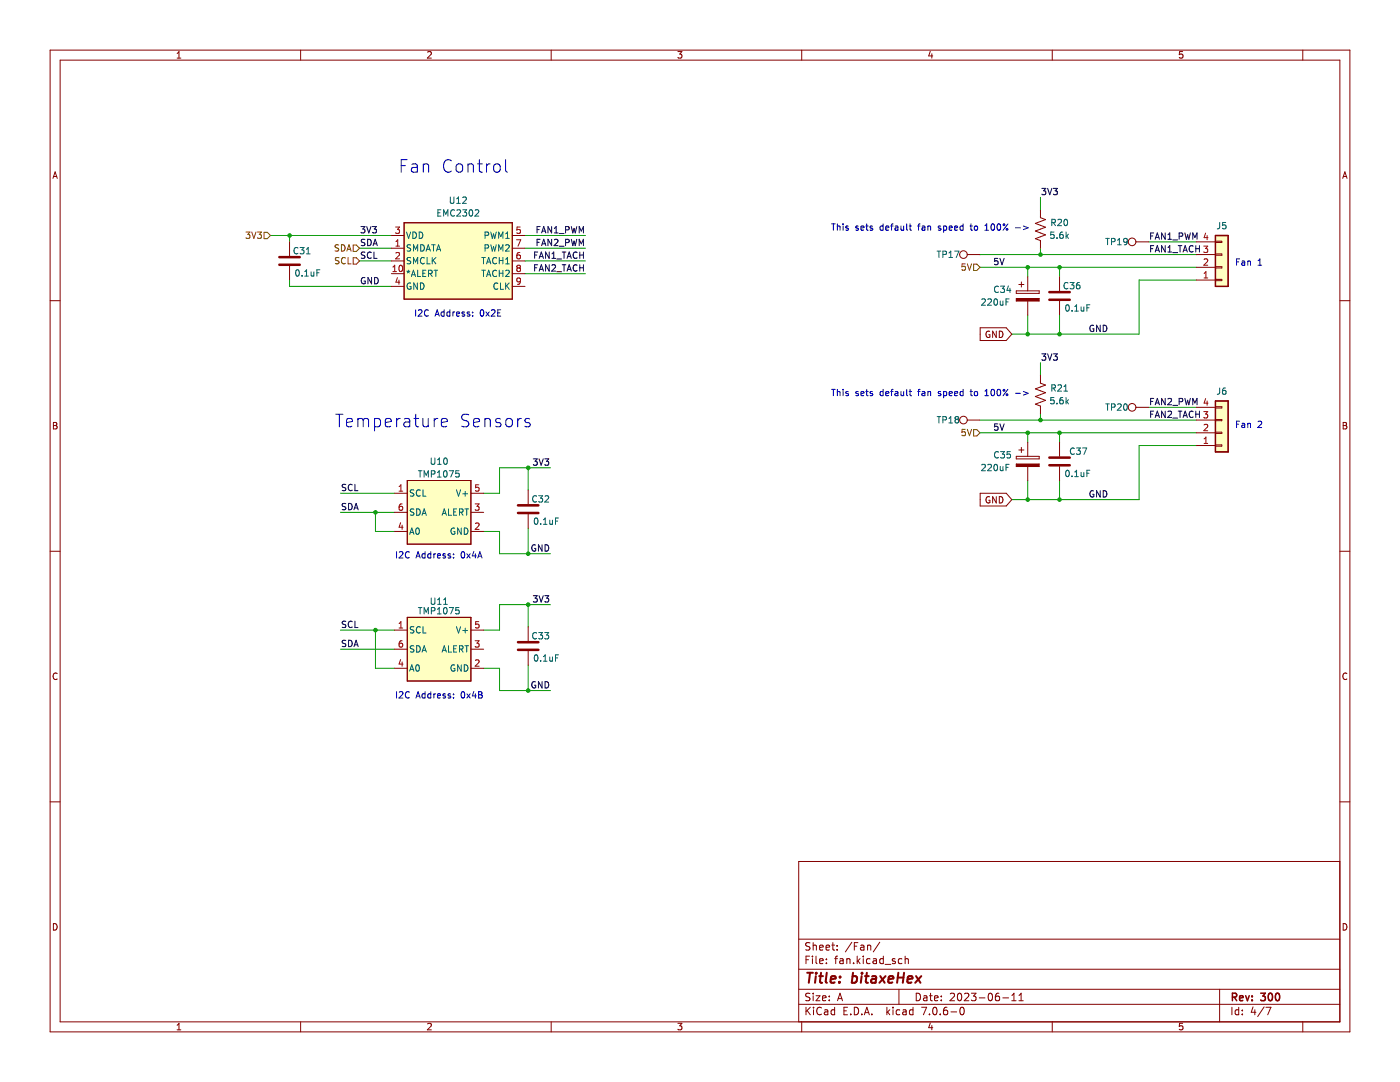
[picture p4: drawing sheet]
<svg xmlns="http://www.w3.org/2000/svg" width="279mm" height="216mm" viewBox="0 0 279 216" stroke-linecap="round" stroke-linejoin="round" font-family="sans-serif">
<g fill="none" stroke="#840000" stroke-width=".2">
<path d="M10 10h259.4v195.9h-259.4zM12 12h255.4v191.9h-255.4zM35.3 11.6h.8M35.3 10.7l.4-.4v1.3M60 10v2M85.3 10.4l.5-.1 .3 .4-.8 .9h.8M110 10v2M135.3 10.3h.8l-.4 .5 .3 .1v.6l-.2 .1-.5-.1M160 10v2M185.7 10.2l-.4 1h.9M186 10.7v.9M210 10v2"/>
<path d="M236 10.3h-.6l-.1 .6 .2-.1 .5 .1 .1 .1-.1 .5-.2 .1-.5-.1M260 10v2M10.6 35.6l.4-1.3 .4 1.3M10.7 35.2h.6M268 35.6l.4-1.3 .4 1.3M268.1 35.2h.6M10 60h2M267.4 60h2M10.7 84.3h.4l.2 .2-.2 .4 .2 .1 .1 .3-.2 .3h-.5zM10.7 84.9h.4M268.1 84.3h.4l.2 .2-.2 .4 .2 .1 .1 .3-.2 .3h-.5zM268.1 84.9h.4"/>
<path d="M10 110h2M267.4 110h2M11.4 134.4a.62 .62 0 0 0-.9 .5 .62 .62 0 0 0 .7 .7l.2-.1M268.8 134.4a.62 .62 0 0 0-.9 .5 .62 .62 0 0 0 .7 .7l.2-.1M10 160h2M267.4 171.9h-108v32M267.4 160h2M10.7 184.3a.66 .66 0 0 1 .7 .6 .66 .66 0 0 1-.7 .7zM159.4 197.4h108M159.4 193.4h108M159.4 187.4h108M160.9 191.5h.5"/>
<path d="M161.6 190.8h-.7v1.5M161.6 198.3l-.5-.1-.2 .1v.5l.6 .2 .1 .4-.2 .3-.6-.1M161.6 188.2l-.5-.1-.2 .1v.5l.6 .2 .1 .4-.2 .3-.6-.1M162.1 190.8v.1M162.1 191.3v1M162.3 188.1v1.5M162.3 198.2v.1M162.3 198.7v1M162.3 188.7l.2-.1 .4 .1v.9M162.9 198.7h.7l-.7 1h.7M162.9 190.8v1.3l.2 .2M163.6 191.8l.7-.2-.1-.2-.4-.1-.2 .2v.7h.6"/>
<path d="M163.6 189.1l.7-.2-.1-.2-.4-.1-.2 .2v.7h.6M164.1 199.2l.8-.2-.1-.2-.4-.1-.3 .2 .1 .7h.6M164.9 189.1l.7-.2-.1-.2-.4-.1-.2 .2v.7h.6M164.9 192.1v.2M164.9 191.4v.1M165.5 198.8v.1M165.5 199.5v.2M166 188.6h.6M166.2 188.1v1.3l.4 .2M166.6 191.3h.5M167.1 188.7v.1M167.1 189.4v.2"/>
<path d="M167.1 190.8l-.3 .2v1.3M167.1 199.7l.5-1.5 .5 1.5M167.3 199.3h.7M167.6 191.4h.6l.1 .9M168.3 191.6l-.5 .1-.2 .2 .2 .4 .5-.1M169 191.4l.2-.1 .4 .1v.9M169 191.3v1M170 188l-1.3 1.9M170.4 192.1v.2M170.5 188.8h.5M171.1 190.8v1.5M171.2 188.1h-.7v1.5"/>
<path d="M171.2 191.7l.4 .6M171.6 191.3l-.5 .6M171.8 188.7h.6v.9M172.3 190.8v.1M172.3 191.3v1M172.4 188.9l-.5 .1-.2 .2 .2 .4 .5-.1M173.1 188.7l.3-.1 .3 .1 .1 .9M173.1 188.6v1M173.6 191.4l-.4-.1-.3 .3 .2 .6h.5M174.3 191.4h.6v.9M174.9 191.6l-.5 .1-.2 .2 .2 .4 .5-.1M175.6 188l-1.3 1.9"/>
<path d="M176.3 191.4l-.4-.1-.3 .3 .1 .6h.6M176.3 190.8v1.5M176.6 192.4h1.2M178.6 191.4l-.3-.1-.2 .2v.2l.5 .2v.3h-.5M179.4 197.4v3M180 191.4l-.4-.1-.3 .3 .1 .6h.6M180.6 191.4l.3-.1 .3 .1 .1 .9M180.6 190.8v1.5M182.9 198.2a.76 .76 0 0 1 .8 .7 .76 .76 0 0 1-.8 .8zM184.4 198.8h.5l.1 .9M185 199l-.5 .1-.2 .2 .2 .4 .5-.1M185.5 198.7h.6"/>
<path d="M185.7 198.2v1.3l.4 .2M186.5 199.2l.7-.2-.1-.2-.4-.1-.2 .2 .1 .7h.5M187.9 199.5v.2M187.9 198.8v.1M189.6 198.3l.6-.1 .3 .4-.9 1.1h.9M191.2 198.3l.2-.1a.8 .8 0 0 1 .5 .7 .8 .8 0 0 1-.5 .8l-.2-.2-.1-.4zM192.5 198.3l.6-.1 .3 .4-1 1.1h1M193.9 198.2h.9l-.5 .6 .4 .1v.6l-.2 .2-.6-.2M195.4 199.1h1.2M197.4 198.3l.2-.1a.8 .8 0 0 1 .5 .7 .8 .8 0 0 1-.5 .8l-.2-.2-.2-.4zM199.4 198.2l-.5 .1a1.01 1.01 0 0 0 0 1.4l.5-.2 .1-.5-.3-.2h-.4l-.2 .2M200.1 199.1h1.2"/>
<path d="M201.9 199.7h.9M201.9 198.6l.5-.4v1.5M203.4 199.7h.8M203.4 198.6l.4-.4v1.5M243.4 197.4v6.5M268.1 184.3a.66 .66 0 0 1 .7 .6 .66 .66 0 0 1-.7 .7zM35.3 204.6l.4-.4v1.3M35.3 205.5h.8M60 203.9v2M85.3 204.3l.5-.1 .3 .4-.8 .9h.8M110 203.9v2M135.3 204.2h.8l-.4 .5 .3 .1v.6l-.2 .1-.5-.1"/>
<path d="M159.4 200.4h108M160 203.9v2M160.9 201v1.5M161.1 201.6l.6 .9M161.7 201l-.8 .8M162.4 201v.1M162.4 201.5v1M163.9 201.1a.71 .71 0 0 0-1 .5 .71 .71 0 0 0 .7 .9l.3-.2M164.6 201.6h.5l.1 .9M165.2 201.8l-.5 .1-.2 .2 .2 .4 .5-.1M166.6 201.6l-.5-.1-.2 .3 .1 .6h.6M166.6 201v1.5"/>
<path d="M168.4 201.7h.5M169.1 201h-.7v1.5h.7M169.8 202.3v.2M170.5 201a.76 .76 0 0 1 .9 .7 .76 .76 0 0 1-.9 .8zM172 202.3v.2M172.5 202.5l.5-1.5 .5 1.5M172.6 202.1h.8M174 202.3v.2M177 201v1.5M177.1 201.9l.5 .6M177.6 201.5l-.6 .6M178.2 201v.1"/>
<path d="M178.2 201.5v1M179.6 201.6l-.5-.1-.2 .3 .1 .6h.6M180.2 201.6h.6l.1 .9M180.9 201.8l-.5 .1-.3 .2 .3 .4 .5-.1M182.2 201.6l-.4-.1-.3 .3 .1 .6h.6M182.2 201v1.5M183.9 201h1l-.6 1.5M185.5 202.3v.2M185.7 204.1l-.4 1h.9M186 204.6v.9M186.3 201.1l.2-.1a.8 .8 0 0 1 .5 .7 .8 .8 0 0 1-.5 .8l-.2-.2-.2-.4zM187.6 202.3v.2"/>
<path d="M189 201l-.4 .1a1.01 1.01 0 0 0 0 1.4l.5-.2v-.5l-.2-.2h-.5l-.1 .2M189.8 201.9h1.1M191.7 201.1l.2-.1a.8 .8 0 0 1 .5 .7 .8 .8 0 0 1-.5 .8l-.2-.2-.1-.4zM210 203.9v2M236 204.2h-.6l-.1 .6 .2-.1 .5 .1 .1 .1-.1 .5-.2 .1-.5-.1M245.9 201v1.5M247.2 201.6l-.4-.1-.3 .3 .1 .6h.6M247.2 201v1.5M247.9 202.3v.2M247.9 201.6v.1M250.1 200.9l-.4 1.1h.9M250.4 201.5v1"/>
<path d="M252.3 200.9l-1.3 1.9M252.6 201h1l-.6 1.5M260 203.9v2"/>
</g>
<path d="M246 199l.7-.1 .1-.2-.1-.4-.2-.1h-.5v1.5M246.3 199l.5 .7M247.4 199.2l.7-.2-.1-.3h-.4l-.2 .2 .1 .7h.5M248.6 198.7l.4 1 .3-1M249.9 199.5v.2M249.9 198.7v.2M251.6 198.2h.9l-.5 .5 .5 .2v.6l-.3 .2-.6-.2M253.2 198.3l.3-.1a.8 .8 0 0 1 .5 .7 .8 .8 0 0 1-.5 .8l-.3-.2-.1-.4zM254.7 198.3l.2-.1a.8 .8 0 0 1 .5 .7 .8 .8 0 0 1-.5 .8l-.2-.2-.2-.4z" fill="none" stroke="#840000" stroke-width=".3"/>
<g fill="none" stroke="#840000" stroke-width=".4">
<path d="M161.1 194.1h1.1M161.7 194.1l-.3 2M162.8 194.8l-.1 1.3M162.9 194.1v.2M163.5 194.8h.7M163.9 194.1l-.3 1.7 .1 .2 .4 .1M165 194.1l-.2 1.7 .2 .3M165.8 195.4l1-.2-.1-.3h-.8l-.2 .9 .3 .3 .6-.1M167.5 195.9v.2M167.7 194.9l-.1 .2M170.1 194.9h.8l.2 .3-.1 .5a.66 .66 0 0 1-1 .3M170.2 194.1l-.2 2"/>
<path d="M172 194.8l-.2 1.3M172 194.1v.2M172.6 194.8h.8M173 194.1l-.2 1.7 .1 .2 .3 .1M174 194.9h.8l-.1 1.2M174.9 195.2l-.7 .1a.4 .4 0 0 0-.4 .4 .4 .4 0 0 0 .3 .4l.7-.1M175.7 194.8l.9 1.3M176.7 194.8l-1.2 1.3M177.3 195.4l1-.2-.1-.3h-.7l-.2 .9 .2 .3 .6-.1M179.2 195.1h1.1M179.3 194.1l-.3 2M180.4 194.1l-.2 2"/>
<path d="M181.1 195.4l1-.2-.1-.3h-.7l-.2 .9 .2 .3 .6-.1M182.8 194.8l.9 1.3M183.9 194.8l-1.2 1.3"/>
</g>
<path d="M81.3 123.2h12.7v12.7h-12.7z" fill-rule="evenodd" fill="#ffffc2"/>
<path d="M81.3 123.2h12.7v12.7h-12.7z" fill="none" stroke="#840000" stroke-width=".2"/>
<path d="M242.6 47h2.5v10.2h-2.5z" fill-rule="evenodd" fill="#ffffc2"/>
<path d="M242.6 47h2.5v10.2h-2.5z" fill="none" stroke="#840000" stroke-width=".25"/>
<path d="M242.6 80h2.5v10.2h-2.5z" fill-rule="evenodd" fill="#ffffc2"/>
<path d="M242.6 80h2.5v10.2h-2.5z" fill="none" stroke="#840000" stroke-width=".25"/>
<path d="M81.3 95.9h12.7v12.7h-12.7z" fill-rule="evenodd" fill="#ffffc2"/>
<path d="M81.3 95.9h12.7v12.7h-12.7z" fill="none" stroke="#840000" stroke-width=".2"/>
<path d="M80.6 44.4h21.6v15.3h-21.6z" fill-rule="evenodd" fill="#ffffc2"/>
<g fill="none" stroke="#840000" stroke-width=".2">
<path d="M80.6 44.5h21.6v15.2h-21.6zM195.6 65.4h5.2l1.1 1.3-1.1 1.2h-5.2zM197.5 66.1a.59 .59 0 0 0-.7 .6 .59 .59 0 0 0 .7 .6l.1-.5h-.3M198.8 66.1v1.2l-.7-1.2v1.2M199.4 66.1a.64 .64 0 0 1 .8 .6 .64 .64 0 0 1-.8 .6zM105.4 97.8v2.8M195.6 98.4h5.2l1.1 1.3-1.1 1.3h-5.2zM197.5 99.2a.59 .59 0 0 0-.7 .5 .59 .59 0 0 0 .7 .6l.1-.5h-.3M198.8 99.1v1.3l-.7-1.3v1.3M199.4 99.1a.64 .64 0 0 1 .8 .6 .64 .64 0 0 1-.8 .7zM202.8 91.1h4.6v.5h-4.6zM203.3 89.8h1"/>
<path d="M203.8 89.3v1M211.5 88.3v2.8M211.5 93.1v2.8M105.4 102.6v2.8M78.7 125.7h2.6M78.7 133.4h2.6M78.7 129.5h2.6M81.3 123.2h12.7v12.7h-12.7zM94 125.7h2.5M94 133.4h2.5M94 129.5h2.5M105.4 125.1v2.8"/>
<path d="M105.4 129.9v2.8"/>
</g>
<g fill="none" stroke="#009600" stroke-width=".2">
<path d="M207.6 39.4v2.5M54 47h24.1M57.8 47v1.3M57.8 55.9v1.3h20.3M71.8 52.1h6.3M71.8 49.5h6.3M104.8 47h12M104.8 54.6h12M104.8 52.1h12M104.8 49.5h12M195.6 50.8h43.2M195.6 53.3h43.2"/>
<path d="M205.1 53.3v1.9M207.6 49.5v1.3M211.5 53.3v1.9M229.2 48.3h9.6M238.8 55.9h-11.5v10.8h-25.4M205.1 62.9v3.8M207.6 72.4v2.5M211.5 62.9v3.8M67.9 98.4h10.8M105.4 93.3v4.5M109.9 93.3h-10.2v5.1h-3.2M195.6 83.8h43.2"/>
<path d="M195.6 86.4h43.2M205.1 86.4v1.9M205.1 95.9v3.8M207.6 82.6v1.2M211.5 86.4v1.9M211.5 95.9v3.8M229.2 81.3h9.6M238.8 88.9h-11.5v10.8h-25.4M67.9 102.2h10.8M74.9 102.2v3.8h3.8M96.5 106h3.2v4.5h10.2M105.4 105.4v5.1"/>
<path d="M67.9 125.7h10.8M67.9 129.5h10.8M74.9 125.7v7.7h3.8M96.5 133.4h3.2v4.4h10.2M105.4 120.7v4.4M105.4 132.7v5.1M109.9 120.7h-10.2v5h-3.2"/>
</g>
<g fill="none" stroke="#0000c2" stroke-width=".2">
<path d="M80.1 33.1h.8M81.3 31.9h-1.2v2.5M82.2 32.8l.3-.1 .7 .1 .1 .3v1.3M83.3 33.3l-.8 .1a.49 .49 0 0 0-.4 .5 .49 .49 0 0 0 .4 .5l.8-.2M84.5 32.9a.62 .62 0 0 1 1 .2v1.3M84.5 32.7v1.7M90.1 32.1a1 1 0 0 0-1.3 0 1 1 0 0 0-.3 1.2 .94 .94 0 0 0 .5 .9 .94 .94 0 0 0 1.1-.1M91.3 32.8a.68 .68 0 0 1 1 .4v.7a.68 .68 0 0 1-.6 .5 .68 .68 0 0 1-.7-.5v-.7zM93.4 32.9a.62 .62 0 0 1 1.1 .2v1.3M93.4 32.7v1.7M95.3 32.7h1M95.7 31.9v2.1l.1 .2 .5 .2"/>
<path d="M97.1 32.7v1.7M97.8 32.7a.64 .64 0 0 0-.7 .5M98.6 32.9a.68 .68 0 0 1 .7-.2 .68 .68 0 0 1 .5 .5v.7a.68 .68 0 0 1-.6 .5 .68 .68 0 0 1-.7-.5zM100.9 31.9v2.1l.4 .4M166 44.7h.7M166.3 44.7v1.2M167.1 44.7v1.2M167.1 45.2h.5v.7M168.3 44.7v.1M168.3 45.1v.8M169.3 45.2l-.3-.1-.2 .2 .1 .2 .4 .1v.3h-.5M171.3 45.2l-.3-.1-.2 .2 .1 .2 .4 .1v.3h-.5"/>
<path d="M171.8 45.5l.6-.1v-.2l-.4-.1-.2 .2 .1 .6h.5M172.8 45.1h.5M173 44.7v1.1l.3 .1M174.1 45.2l-.3-.1-.2 .2 .1 .2 .4 .1v.3h-.5M176.2 44.7v1.2M176.2 45.2l-.3-.1-.3 .2 .2 .6h.4M176.8 45.5l.6-.1-.1-.2-.3-.1-.2 .2v.6h.5M177.7 45.1h.5M178.2 44.7l-.3 .2v1M178.7 45.2h.4l.1 .7M179.2 45.4l-.4 .1-.2 .1 .2 .3h.4M179.8 45.1l.1 .8 .4-.1"/>
<path d="M180.3 45.1v.8M181 44.7v1.1l.1 .1M181.4 45.1h.5M181.6 44.7v1.1l.3 .1M183.1 45.1h.5M183.6 44.7l-.3 .2v1M184 45.2h.5l.1 .7M184.6 45.4l-.4 .1-.2 .1 .2 .3h.4M185.2 45.1v.8M185.2 45.2h.5v.7M187.7 45.2l-.3-.1-.2 .2 .1 .2 .4 .1v.3h-.5M188.3 45.1v1.3"/>
<path d="M188.3 45.2l.4-.1 .2 .2-.1 .6h-.5M189.4 45.5l.6-.1v-.2l-.4-.1-.2 .2 .1 .6h.5M190.5 45.5l.6-.1v-.2l-.4-.1-.2 .2 .1 .6h.5M192.2 44.7v1.2M192.2 45.2l-.4-.1-.2 .2 .1 .6h.5M193.6 45.1h.5M193.8 44.7v1.1l.3 .1M194.5 45.2l.2-.1 .3 .1 .1 .5-.1 .2-.5-.1zM196.6 45l.3-.3v1.2M196.6 45.9h.7M197.9 44.8l.2-.1a.68 .68 0 0 1 .4 .6 .68 .68 0 0 1-.4 .6l-.3-.4zM199.1 44.8l.2-.1a.68 .68 0 0 1 .4 .6 .68 .68 0 0 1-.4 .6l-.3-.4z"/>
<path d="M201.2 44.7l-1 1.2M202.7 45.5h.9M204.2 45.1l1 .4-1 .3M246.8 52.3h.4M247.4 51.7h-.6v1.2M247.9 52.1h.5v.8M248.4 52.4h-.4l-.2 .2 .2 .3h.4M249 52.2l.5-.1 .1 .8M249 52.1v.8M251.1 52.9h.7M251.1 52l.3-.3v1.2M83 61.8v1.3"/>
<path d="M83.5 61.9l.5-.1 .2 .4-.8 .9h.8M85.5 61.9a.6 .6 0 0 0-.8 .5 .6 .6 0 0 0 .6 .7l.2-.1M86.8 63.1l.4-1.3 .5 1.3M86.9 62.7h.6M88.6 62.3l-.3-.1-.3 .3 .2 .5h.4M88.6 61.8v1.3M89.8 62.3l-.4-.1-.2 .3 .1 .5h.5M89.8 61.8v1.3M90.4 62.2v.9M90.8 62.2l-.4 .3M91.1 62.7l.6-.2v-.2l-.4-.1-.2 .2 .1 .6h.5M92.7 62.3l-.3-.1-.2 .2 .1 .2 .4 .1v.3h-.5"/>
<path d="M93.7 62.3l-.3-.1-.2 .2 .1 .2 .4 .1v.3h-.5M94.3 63v.1M94.3 62.3v.1M96 61.9l.1-.1a.68 .68 0 0 1 .5 .7 .68 .68 0 0 1-.5 .6l-.3-.5zM97 62.2l.6 .9M97.6 62.2l-.6 .9M98.1 61.9l.5-.1 .2 .4-.8 .9h.8M99.3 62.4h.5M99.9 61.8h-.6v1.3h.6M166 77.7h.7M166.3 77.7v1.3M167.1 77.7v1.3"/>
<path d="M167.1 78.2h.5v.8M168.3 77.7v.1M168.3 78.1v.9M169.3 78.2l-.3-.1-.2 .2 .1 .2 .4 .1v.3h-.5M171.3 78.2l-.3-.1-.2 .2 .1 .2 .4 .1v.3h-.5M171.8 78.5l.6-.1v-.2l-.4-.1-.2 .2 .1 .6h.5M172.8 78.1h.5M173 77.7v1.1l.3 .2M174.1 78.2l-.3-.1-.2 .2 .1 .2 .4 .1v.3h-.5M176.2 78.2l-.3-.1-.3 .3 .2 .5h.4M176.2 77.7v1.3M176.8 78.5l.6-.1-.1-.2-.3-.1-.2 .2v.6h.5"/>
<path d="M177.7 78.1h.5M178.2 77.7l-.3 .2v1.1M178.7 78.2h.4l.1 .8M179.2 78.4l-.4 .1-.2 .2 .2 .3 .4-.1M179.8 78.1l.1 .8 .4-.1M180.3 78.1v.9M181 77.7v1.1l.1 .2M181.4 78.1h.5M181.6 77.7v1.1l.3 .2M183.1 78.1h.5M183.6 77.7l-.3 .2v1.1M184 78.2h.5l.1 .8"/>
<path d="M184.6 78.4l-.4 .1-.2 .2 .2 .3 .4-.1M185.2 78.2h.5v.8M185.2 78.1v.9M187.7 78.2l-.3-.1-.2 .2 .1 .2 .4 .1v.3h-.5M188.3 78.2l.4-.1 .2 .3-.1 .5h-.5M188.3 78.1v1.3M189.4 78.5l.6-.1v-.2l-.4-.1-.2 .2 .1 .6h.5M190.5 78.5l.6-.1v-.2l-.4-.1-.2 .2 .1 .6h.5M192.2 78.2l-.4-.1-.2 .3 .1 .5h.5M192.2 77.7v1.3M193.6 78.1h.5M193.8 77.7v1.1l.3 .2"/>
<path d="M194.6 78.2l.3-.1 .2 .3v.3l-.2 .3-.5-.3zM196.6 79h.7M196.6 78.1l.3-.4v1.3M197.9 77.8l.2-.1a.68 .68 0 0 1 .4 .6 .68 .68 0 0 1-.4 .7l-.3-.5zM199.1 77.8l.2-.1a.68 .68 0 0 1 .4 .6 .68 .68 0 0 1-.4 .7l-.3-.5zM201.2 77.7l-1 1.3M202.7 78.5h.9M204.2 78.1l1 .4-1 .3M67 82.7h1.4M67.7 82.7v2.5M69.2 84.3l1.1-.2-.1-.5-.7-.1-.3 .4 .1 1.1 .2 .2 .7-.2M71.4 83.7a.62 .62 0 0 1 1.1 .2"/>
<path d="M71.4 83.5v1.7M72.5 83.9l.3-.4 .6 .1 .2 .3v1.3M72.5 83.9v1.3M74.8 83.6l.7-.1 .4 .5v.7l-.2 .3-.2 .2-.7-.2M74.8 83.5v2.5M76.9 84.3l1.2-.2-.1-.5-.7-.1-.4 .4 .1 1.1 .3 .2 .7-.2M79.2 83.5v1.7M79.9 83.5a.64 .64 0 0 0-.7 .5M80.7 83.6l.2-.1 .8 .1 .1 .3v1.3M81.8 84.1l-.9 .1a.49 .49 0 0 0-.3 .5 .49 .49 0 0 0 .3 .5l.9-.2M82.6 83.5h1M83 82.7v2.1l.1 .2 .5 .2"/>
<path d="M84.4 83.5v1.3l.1 .2a.68 .68 0 0 0 1-.1M85.5 83.5v1.7M86.7 83.5v1.7M87.4 83.5a.64 .64 0 0 0-.7 .5M88.1 84.3l1.2-.2-.1-.5-.8-.1-.3 .4 .1 1.1 .2 .2 .8-.2M93.6 82.8l-1-.1a.61 .61 0 0 0-.5 .6 .61 .61 0 0 0 .5 .6 .91 .91 0 0 1 1 .5 .64 .64 0 0 1-.5 .8l-1-.2M94.5 84.3l1.2-.2-.1-.5-.7-.1-.4 .4 .1 1.1 .3 .2 .7-.2M96.8 83.7a.62 .62 0 0 1 1 .2v1.3M96.8 83.5v1.7M99.9 83.6l-.6-.1-.4 .4 .1 .3 .9 .2 .1 .3-.1 .3-.3 .2-.7-.2M101.1 83.7a.68 .68 0 0 1 .6-.2 .68 .68 0 0 1 .6 .5v.7a.68 .68 0 0 1-.7 .5 .68 .68 0 0 1-.7-.5zM103.3 83.5v1.7"/>
<path d="M104 83.5a.64 .64 0 0 0-.7 .5M105.7 83.6l-.6-.1-.3 .4 .1 .3 .8 .2 .1 .3-.1 .3-.2 .2-.7-.2M246.8 84.6h.4M247.4 84h-.6v1.3M247.9 84.5h.5v.8M248.4 84.8h-.4l-.2 .2 .2 .3h.4M249 84.5v.8M249 84.6l.5-.1 .1 .8M251.1 84.2l.5-.2 .2 .4-.8 .9h.8M79.1 110.1v1.2M79.7 110.2l.5-.1 .2 .3-.8 .9h.8M81.7 110.2a.6 .6 0 0 0-.9 .4 .6 .6 0 0 0 .6 .7l.3-.1"/>
<path d="M83 111.3l.4-1.2 .5 1.2M83.1 111h.6M84.8 110.1v1.2M84.8 110.6l-.3-.1-.3 .2 .1 .6h.5M86 110.1v1.2M86 110.6l-.4-.1-.2 .2 .1 .6h.5M86.6 110.5v.8M86.9 110.5l-.3 .2M87.3 110.9l.6-.1v-.2l-.4-.1-.2 .2 .1 .6h.5M88.9 110.6l-.3-.1-.2 .2 .1 .2 .4 .1v.3h-.5M89.9 110.6l-.3-.1-.2 .2 .1 .2 .4 .1v.3h-.5M90.5 110.6v.1"/>
<path d="M90.5 111.2v.1M92.1 110.2l.2-.1a.68 .68 0 0 1 .5 .6 .68 .68 0 0 1-.5 .6l-.3-.4zM93.2 110.5l.6 .8M93.8 110.5l-.6 .8M94.6 110l-.3 .9h.7M94.9 110.5v.8M95.4 111.3l.4-1.2 .4 1.2M95.5 111h.6M79.1 138v1.3M79.7 138.1l.5-.1 .2 .4-.8 .9h.8M81.7 138.1a.6 .6 0 0 0-.9 .5 .6 .6 0 0 0 .6 .7l.3-.1M83 139.3l.4-1.3 .5 1.3"/>
<path d="M83.1 138.9h.6M84.8 138.5l-.3-.1-.3 .3 .1 .5h.5M84.8 138v1.3M86 138.5l-.4-.1-.2 .3 .1 .5h.5M86 138v1.3M86.6 138.4v.9M86.9 138.4l-.3 .3M87.3 138.9l.6-.2v-.2l-.4-.1-.2 .2 .1 .6h.5M88.9 138.5l-.3-.1-.2 .2 .1 .2 .4 .1v.3h-.5M89.9 138.5l-.3-.1-.2 .2 .1 .2 .4 .1v.3h-.5M90.5 139.2v.1M90.5 138.5v.1"/>
<path d="M92.1 138.1l.2-.1a.68 .68 0 0 1 .5 .7 .68 .68 0 0 1-.5 .6l-.3-.5zM93.2 138.4l.6 .9M93.8 138.4l-.6 .9M94.6 138l-.3 .9h.7M94.9 138.4v.9M95.5 138h.5l.2 .3-.2 .3 .2 .1 .1 .3-.3 .3h-.5zM95.5 138.6h.5"/>
<circle cx="200.4" cy="44.8" r=".18"/>
<circle cx="201" cy="45.8" r=".18"/>
<circle cx="200.4" cy="77.9" r=".18"/>
<circle cx="201" cy="78.8" r=".18"/>
</g>
<g fill="none" stroke="#0f0f0f" stroke-width=".2">
<path d="M207.9 37.6h.8l-.4 .5 .4 .1v.5l-.2 .2-.6-.2M209.1 37.6l.4 1.3 .4-1.3M210.2 37.6h.8l-.4 .5 .4 .1v.5l-.2 .2-.6-.2M72 45.2h.8l-.4 .5 .4 .1v.6l-.2 .1-.6-.1M72.8 47.8l-.5-.1-.1 .2v.3l.5 .3 .1 .3-.2 .2h-.5M72.8 50.3h-.5l-.1 .1v.4l.5 .2 .1 .3-.2 .3-.5-.1M72.8 55.4a.59 .59 0 0 0-.7 .6 .59 .59 0 0 0 .7 .6l.1-.5h-.3M73.2 45.2l.4 1.3 .4-1.3M73.4 47.7a.64 .64 0 0 1 .7 .7 .64 .64 0 0 1-.7 .6zM74.1 50.4a.6 .6 0 0 0-.8 .4 .6 .6 0 0 0 .6 .8l.2-.2M74.2 55.4v1.2l-.8-1.2v1.2M74.3 45.2h.8l-.4 .5 .4 .1v.6l-.2 .1-.6-.1"/>
<path d="M74.5 49l.4-1.3 .4 1.3M74.6 48.7h.6M74.6 50.3v1.3h.6M74.8 55.4a.64 .64 0 0 1 .7 .6 .64 .64 0 0 1-.7 .6zM106.7 50.9h.4M106.7 53.4h.4M107.2 48.4h.4M107.2 45.8h.4M107.3 50.3h-.6v1.3M107.3 52.8h-.6v1.3M107.6 51.6l.4-1.3 .5 1.3M107.6 54.1l.4-1.3 .5 1.3"/>
<path d="M107.7 51.2h.6M107.7 53.7h.6M107.8 47.7h-.6v1.3M107.8 45.2h-.6v1.3M108.1 49l.4-1.3 .4 1.3M108.1 46.5l.4-1.3 .4 1.3M108.2 48.7h.6M108.2 46.1h.6M109.6 50.3v1.3l-.7-1.3v1.3M109.6 52.8v1.3l-.7-1.3v1.3M110.1 45.2v1.3l-.7-1.3v1.3M110.1 47.7v1.3l-.7-1.3v1.3"/>
<path d="M110.1 51.6h.8M110.1 52.9l.5-.1 .3 .4-.8 .9h.8M110.1 50.7l.4-.4v1.3M110.6 46.5h.8M110.6 47.9l.5-.2 .3 .4-.8 .9h.8M110.6 45.6l.4-.4v1.3M111.1 51.7h1M111.1 54.2h1M111.6 49.1h1M111.6 46.6h1M112.2 50.3h.7M112.2 52.8h.7"/>
<path d="M112.6 50.3v1.3M112.6 52.8v1.3M112.9 48.4h.6v-.5l-.6-.2v1.3M112.9 45.9l.6-.1v-.5l-.6-.1v1.3M113.2 51.6l.4-1.3 .4 1.3M113.2 54.1l.4-1.3 .4 1.3M113.3 51.2h.6M113.3 53.7h.6M114 47.7l.3 1.3 .3-.9 .2 .9 .3-1.3M114 45.2l.3 1.3 .3-.9 .2 .9 .3-1.3M115.2 50.4a.6 .6 0 0 0-.9 .4 .6 .6 0 0 0 .6 .8l.3-.2M115.2 52.9a.6 .6 0 0 0-.9 .5 .6 .6 0 0 0 .6 .7l.3-.1"/>
<path d="M115.6 46.5v-1.3l.4 .9 .4-.9v1.3M115.6 49v-1.3l.4 1 .4-1v1.3M115.7 50.9h.7M115.7 50.3v1.3M115.7 52.8v1.3M115.7 53.4h.7M116.4 50.3v1.3M116.4 52.8v1.3M199.1 51.6h-.6v.6l.1-.2 .5 .1 .1 .2-.1 .4-.2 .1-.4-.1M199.6 51.6l.4 1.2 .4-1.2M229.6 47.1h.5M229.6 49.6h.5"/>
<path d="M230.2 46.5h-.6v1.2M230.2 49h-.6v1.3M230.5 47.7l.5-1.2 .4 1.2M230.5 50.3l.5-1.3 .4 1.3M230.7 47.4h.6M230.7 49.9h.6M232.5 46.5v1.2l-.7-1.2v1.2M232.5 49v1.3l-.7-1.3v1.3M233.1 47.7h.7M233.1 46.8l.3-.3v1.2M233.1 49.4l.3-.4v1.3M233.1 50.3h.7"/>
<path d="M234.1 47.9h.9M234.1 50.4h.9M235.1 49h.8M235.3 47.1h.6l.1-.5-.7-.1v1.2M235.5 49v1.3M236.1 50.3l.4-1.3 .5 1.3M236.2 49.9h.6M236.5 46.5l.3 1.2 .2-.9 .3 .9 .3-1.2M238 47.7v-1.2l.5 .9 .4-.9v1.2M238.1 49.1a.6 .6 0 0 0-.8 .5 .6 .6 0 0 0 .6 .7l.2-.1M238.6 49.6h.8M238.6 49v1.3"/>
<path d="M239.4 49v1.3M207.9 70.6h.8l-.4 .5 .4 .1v.6l-.2 .1-.6-.1M209.1 70.6l.4 1.3 .4-1.3M210.2 70.6h.8l-.4 .5 .4 .1v.6l-.2 .1-.6-.1M218.2 65a.59 .59 0 0 0-.7 .5 .59 .59 0 0 0 .7 .6l.1-.5h-.2M219.6 64.9v1.3l-.8-1.3v1.3M220.2 64.9a.64 .64 0 0 1 .7 .6 .64 .64 0 0 1-.7 .7zM230.2 79.5h-.6v1.3M232.5 79.5v1.3l-.7-1.3v1.3M233.1 79.6l.5-.1 .2 .4-.8 .9h.8M236.5 79.5l.3 1.3 .2-.9 .3 .9 .3-1.3M69 96.7l-.5-.1-.2 .2v.3l.6 .3 .1 .3-.2 .2h-.5"/>
<path d="M70.3 96.8a.6 .6 0 0 0-.9 .4 .6 .6 0 0 0 .6 .7l.3-.1M70.8 96.6v1.3h.6M106.4 91.6h.8l-.4 .4 .4 .2v.5l-.2 .1-.6-.1M107.6 91.6l.4 1.2 .4-1.2M108.7 91.6h.8l-.4 .4 .4 .2v.5l-.2 .1-.6-.1M199.1 84.6h-.6v.6l.1-.1h.5l.1 .2-.1 .4-.2 .1-.4-.1M199.6 84.6l.4 1.2 .4-1.2M218.2 98a.59 .59 0 0 0-.7 .5 .59 .59 0 0 0 .7 .6l.1-.5h-.2M219.6 97.9v1.3l-.8-1.3v1.3M220.2 97.9a.64 .64 0 0 1 .7 .6 .64 .64 0 0 1-.7 .7zM229.6 82.6h.5M229.6 80.1h.5"/>
<path d="M230.2 82h-.6v1.3M230.5 83.3l.5-1.3 .4 1.3M230.5 80.8l.5-1.3 .4 1.3M230.7 82.9h.6M230.7 80.4h.6M232.5 82v1.3l-.7-1.3v1.3M233.1 82.2l.5-.2 .2 .4-.8 .9h.8M234.1 83.4h.9M234.1 80.9h.9M235.1 82h.8M235.3 80.2l.6-.1 .1-.5-.7-.1v1.3M235.5 82v1.3"/>
<path d="M236.1 83.3l.4-1.3 .5 1.3M236.2 82.9h.6M238 80.8v-1.3l.5 .9 .4-.9v1.3M238.1 82.2a.6 .6 0 0 0-.8 .4 .6 .6 0 0 0 .6 .7l.2-.1M238.6 82v1.3M238.6 82.6h.8M239.4 82v1.3M69 100.5h-.5l-.2 .1v.3l.6 .3 .1 .3-.2 .2h-.5M69.6 100.5a.64 .64 0 0 1 .7 .6 .64 .64 0 0 1-.7 .6zM70.6 101.7l.5-1.2 .4 1.2M70.8 101.4h.6M106.4 118.9h.8l-.4 .5 .4 .1v.5l-.2 .1-.6-.1"/>
<path d="M106.9 108.8a.59 .59 0 0 0-.8 .5 .59 .59 0 0 0 .8 .6v-.5h-.2M107.6 118.9l.4 1.2 .4-1.2M108.2 108.7v1.3l-.7-1.3v1.3M108.7 118.9h.8l-.4 .5 .4 .1v.5l-.2 .1-.6-.1M108.8 108.7a.64 .64 0 0 1 .7 .6 .64 .64 0 0 1-.7 .7zM69 124l-.5-.1-.2 .2v.3l.6 .3 .1 .3-.2 .2h-.5M69 127.8h-.5l-.2 .1v.3l.6 .3 .1 .3-.2 .2h-.5M69.6 127.8a.64 .64 0 0 1 .7 .6 .64 .64 0 0 1-.7 .6zM70.3 124.1a.6 .6 0 0 0-.9 .4 .6 .6 0 0 0 .6 .7l.3-.1M70.6 129l.5-1.2 .4 1.2M70.8 128.7h.6M70.8 123.9v1.3h.6"/>
<path d="M106.9 136.1a.59 .59 0 0 0-.8 .5 .59 .59 0 0 0 .8 .6v-.5h-.2M108.2 136v1.3l-.7-1.3v1.3M108.8 136a.64 .64 0 0 1 .7 .6 .64 .64 0 0 1-.7 .7z"/>
</g>
<g fill="none" stroke="#725600" stroke-width=".2">
<path d="M49.1 46.3h.8l-.4 .5 .3 .1v.5l-.2 .2-.5-.2M50.2 46.3l.5 1.3 .4-1.3M51.4 46.3h.8l-.5 .5 .4 .1v.5l-.2 .2-.5-.2M52.7 46.4h.6l.7 .6-.7 .6h-.6zM67.6 48.9l-.5-.1-.2 .2v.3l.6 .3 .1 .3-.2 .2-.5-.1M67.7 51.4h-.5l-.2 .1v.4l.5 .2 .2 .3-.3 .2h-.5M68.1 48.8a.64 .64 0 0 1 .8 .7 .64 .64 0 0 1-.8 .6zM68.9 51.5a.6 .6 0 0 0-.8 .4 .6 .6 0 0 0 .6 .7l.2-.1M69.2 50.1l.4-1.3 .5 1.3M69.3 49.7h.7M69.5 51.4v1.2h.6M70.5 51.4h.6l.7 .7-.7 .6h-.6z"/>
<path d="M70.5 48.9h.6l.7 .6-.7 .7h-.6zM192.6 52.6h-.6v.7l.1-.2 .5 .1 .1 .2-.1 .4-.2 .1-.4-.1M193.1 52.6l.4 1.3 .4-1.3M194.3 52.7h.6l.7 .6-.7 .7h-.6zM192.6 85.7h-.6v.6l.1-.1h.5l.1 .2-.1 .4-.2 .1-.4-.1M193.1 85.7l.4 1.2 .4-1.2M194.3 85.7h.6l.7 .7-.7 .6h-.6z"/>
</g>
<g fill="none" stroke="#006464" stroke-width=".2">
<path d="M107.1 99a.6 .6 0 0 0-.9 .5 .6 .6 0 0 0 .6 .7l.3-.1M107.5 98.9h.8l-.4 .5 .3 .1v.6l-.1 .1-.6-.1M108.8 99l.5-.1 .2 .4-.8 .9h.8M212.8 94l.2-.2a.68 .68 0 0 1 .4 .7 .68 .68 0 0 1-.4 .6l-.3-.5zM213.9 95v.1M214.4 89.5a.6 .6 0 0 0-.8 .4 .6 .6 0 0 0 .6 .8l.2-.2M214.5 95.1h.7M214.5 94.2l.4-.4v1.3M214.8 89.4h.8l-.4 .5 .3 .1v.5l-.1 .2-.6-.2M215.8 94.3v.7h.5M216 89.4h.9l-.6 1.3M216.3 94.3v.8"/>
<path d="M216.9 94.4h.4M217.5 93.8h-.6v1.3M86.1 119.3v1.1l.2 .2 .4-.1 .1-.1v-1.1M87.3 119.7l.4-.4v1.3M88.5 119.7l.4-.4v1.3M106.8 103.5l.1-.1a.68 .68 0 0 1 .5 .6 .68 .68 0 0 1-.5 .6l-.3-.5zM107.9 104.5v.1M108.4 104.6h.8M108.4 103.7l.4-.3v1.2M109.7 103.8l.1 .8 .5-.1M110.3 103.8v.8M110.9 104h.4"/>
<path d="M111.5 103.4h-.6v1.2M81.8 133.9l.4-1.2 .4 1.2M81.9 133.6h.6M82.6 125.1l-.5-.1-.2 .2v.3l.6 .3 .1 .3-.2 .2-.5-.1M82.6 128.9l-.5-.1-.2 .2v.3l.6 .3 .1 .3-.2 .2h-.5M83.1 128.8a.64 .64 0 0 1 .8 .7 .64 .64 0 0 1-.8 .6zM83.1 132.7h.2a.68 .68 0 0 1 .4 .6 .68 .68 0 0 1-.4 .6 .84 .84 0 0 1-.2-1.2zM83.5 121.2h.7M83.9 121.2v1.3M83.9 125.2a.6 .6 0 0 0-.9 .4 .6 .6 0 0 0 .6 .7l.3-.1M84.2 130.1l.5-1.3 .4 1.3M84.4 129.8h.6"/>
<path d="M84.4 125v1.3h.6M84.6 122.5v-1.3l.5 .9 .4-.9v1.3M86.1 121.9l.6-.1 .1-.4-.7-.2v1.3M87.3 122.5h.7M87.3 121.6l.4-.4v1.3M87.3 120.6h.8M88.2 130.1l.5-1.3 .4 1.3M88.4 129.8h.6M88.5 120.6h.8M88.6 121.4l.2-.2a.68 .68 0 0 1 .4 .7 .68 .68 0 0 1-.4 .6l-.3-.5zM89.5 128.8v1.3h.6M89.7 121.2h.8l-.5 1.3"/>
<path d="M90.5 129.5h.5M90.7 132.7a.59 .59 0 0 0-.7 .6 .59 .59 0 0 0 .7 .6l.1-.5h-.3M91.1 125l.4 1.3 .4-1.3M91.1 128.8h-.6v1.3h.6M91.6 121.2h-.6l-.1 .6 .2-.1 .4 .1 .2 .2-.1 .4-.2 .1-.5-.1M91.7 129.5h.6l.1-.5-.7-.2v1.3M92 129.5l.4 .6M92.1 132.7v1.2l-.8-1.2v1.2M92.4 125.8h.9M92.7 132.7a.64 .64 0 0 1 .7 .6 .64 .64 0 0 1-.7 .6zM92.8 128.8h.7M92.8 125.3v1"/>
<path d="M93.1 128.8v1.3M106.8 130.8l.1-.1a.68 .68 0 0 1 .5 .6 .68 .68 0 0 1-.5 .6l-.3-.4zM107.1 126.3a.6 .6 0 0 0-.9 .5 .6 .6 0 0 0 .6 .7l.3-.1M107.5 126.2h.8l-.4 .5 .3 .1v.6l-.1 .1-.6-.1M107.9 131.8v.1M108.4 131l.4-.3v1.2M108.4 131.9h.8M108.7 126.2h.8l-.4 .5 .3 .1v.6l-.1 .1-.6-.1M109.7 131.1l.1 .8 .5-.1M110.3 131.1v.8M110.9 131.3h.4M111.5 130.7h-.6v1.2"/>
</g>
<path d="M79.6 125.3h.8M79.6 124.4l.4-.4v1.3M79.9 131.6l-.3 .9h.8M80.3 127.9h-.4l-.2 .3-.1 .7 .3 .2 .4-.1 .1-.4-.1-.2-.4-.1-.3 .3M80.3 132.1v.8M94.8 127.9h.8l-.4 .4 .4 .2v.5l-.2 .1-.6-.1M94.9 131.8l.5-.1 .2 .3-.8 .9h.8M95.6 124h-.7v.6l.2-.1 .4 .1 .1 .2v.4l-.2 .1-.5-.1" fill="none" stroke="#a90000" stroke-width=".2"/>
<path d="M209.4 92.8h4.1M209.4 91.3h4.1M103.4 102.4h4M103.4 100.8h4M103.4 129.7h4M103.4 128.1h4" fill="none" stroke="#840000" stroke-width=".51"/>
<path d="M202.8 92.6h4.6v.5h-4.6z" fill-rule="evenodd" fill="#840000"/>
<g fill="none" stroke="#840000" stroke-width=".2">
<path d="M202.8 58h4.6v.5h-4.6zM203.3 56.8h1M203.8 56.3v1M207.6 41.9v1.5l1.1 .4-2.1 .8 2.1 .7-2.1 .8 2.1 .8-2.1 .7 1 .4v1.5M211.5 55.2v2.8M226.7 48.3h2.5M238.8 48.3h3.8M238.8 55.9h3.8M238.8 53.3h3.8M238.8 50.8h3.8M242.6 48.1h1.2v.3h-1.2zM242.6 50.7h1.2v.2h-1.2z"/>
<path d="M242.6 53.2h1.2v.3h-1.2zM242.6 55.8h1.2v.2h-1.2zM207.6 74.9v1.6l1.1 .3-2.1 .8 2.1 .8-2.1 .7 2.1 .8-2.1 .7 1 .4v1.6M211.5 60.1v2.8M193 83.8h2.6M202.8 92.6h4.6v.5h-4.6zM205.1 88.3v2.8M205.1 93.1v2.8M226.7 81.3h2.5"/>
<circle cx="225.9" cy="48.3" r=".76"/>
<circle cx="192.3" cy="83.8" r=".76"/>
<circle cx="225.9" cy="81.3" r=".76"/>
</g>
<g fill="none" stroke="#006464" stroke-width=".2">
<path d="M209.9 44.4h.6l.1-.5-.7-.1v1.2M210.2 44.4l.4 .6M210.3 46.3h-.6v.6l.2-.1h.4l.1 .2-.1 .4-.1 .2-.5-.2M210.9 47.4v.2M211.1 43.9l.5-.1 .2 .3-.7 .9h.7M212.1 46.3l-.4 .1-.2 .2v.7l.2 .3 .5-.2v-.4l-.1-.2h-.4l-.2 .2M212.5 43.8h.1a.68 .68 0 0 1 .5 .6 .68 .68 0 0 1-.5 .6 .84 .84 0 0 1-.1-1.2zM212.8 46.3v1.3M212.9 47.1l.3 .5M213.1 56.5a.6 .6 0 0 0-.8 .4 .6 .6 0 0 0 .6 .7l.2-.1M213.2 46.7l-.4 .5M213.6 56.4h.7l-.4 .5 .4 .1v.5l-.2 .1-.5-.1"/>
<path d="M215.4 56.4h-.3l-.2 .3-.1 .7 .3 .2 .4-.1v-.4l-.1-.2h-.3l-.3 .2M220.7 47.6h.7M221 47.6v1.2M221.8 48.2h.6l.1-.5-.7-.1v1.2M223 48.8h.8M223 47.9l.4-.3v1.2M225 48.1l-.3 .3-.3-.1-.2-.2 .1-.4 .4-.1 .3 .2-.1 .7-.2 .3h-.3M243.4 44.4v1.1l-.5 .2M244.6 44.4h-.6v.6l.1-.1h.5l.1 .2-.1 .4-.2 .2-.4-.2M209.9 77.4h.6l.1-.5-.7-.1v1.2M210.2 77.4l.4 .6M210.3 79.3h-.6v.6l.2-.1 .4 .1 .1 .1-.1 .5-.1 .1-.5-.1"/>
<path d="M211.1 76.9l.5-.1 .2 .3-.7 .9h.7M212.1 79.3l-.4 .1-.2 .2v.7l.2 .3 .5-.1v-.5l-.1-.1-.4-.1-.2 .2M212.3 78h.8M212.3 77.1l.4-.3v1.2M212.8 79.3v1.3M212.8 60.9l.2-.1a.68 .68 0 0 1 .4 .6 .68 .68 0 0 1-.4 .7l-.3-.5zM213.2 79.7l-.4 .5M213.9 62v.1M214.5 61.2l.4-.4v1.3M214.5 62.1h.7M215.8 61.2v.8h.5M216.3 61.2v.9"/>
<path d="M216.9 61.4h.4M217.5 60.8h-.6v1.3M187 83.1h.7M187.4 83.1v1.3M188.2 83.8l.6-.1v-.4l-.6-.2v1.3M189.4 84.4h.7M189.4 83.5l.3-.4v1.3M190.8 83.7l-.2-.3 .2-.3h.3l.2 .3-.2 .3M190.8 83.7l-.2 .2 .1 .4 .1 .1 .4-.1 .1-.1v-.3l-.2-.2M190.8 83.7h.3M195.9 92.8l.5-.1 .3 .3-.8 .9h.8M197.1 92.8l.5-.1 .3 .3-.8 .9h.8"/>
<path d="M198.5 92.8l.2-.1a.68 .68 0 0 1 .4 .6 .68 .68 0 0 1-.4 .6l-.3-.5zM199.3 90.2a.6 .6 0 0 0-.9 .5 .6 .6 0 0 0 .6 .7l.3-.1M199.6 93.1l.1 .8 .5-.1M199.7 90.1h.8l-.5 .5 .4 .1v.6l-.2 .1-.5-.1M200.2 93.1v.8M200.8 93.3h.4M201.4 92.7h-.6v1.2M201.6 90.1h-.6v.6l.1-.1 .5 .1 .1 .1-.1 .5-.2 .1-.4-.1M210.9 80.5v.1M212.9 80.1l.3 .5M220.7 80.6h.7M221 80.6v1.3"/>
<path d="M221.8 81.3l.6-.1 .1-.5-.7-.1v1.3M223 80.7l.5-.1 .3 .4-.8 .9h.8M224.4 80.7l.1-.1a.68 .68 0 0 1 .5 .6 .68 .68 0 0 1-.5 .7l-.3-.5z"/>
</g>
<path d="M209.4 59.8h4.1M209.4 58.3h4.1" fill="none" stroke="#840000" stroke-width=".51"/>
<path d="M242.6 47h2.5v10.2h-2.5z" fill="none" stroke="#840000" stroke-width=".25"/>
<path d="M240.2 49.1h.8l-.4 .5 .4 .1v.6l-.2 .1-.6-.1M240.3 55.5h.7M240.3 54.6l.4-.4v1.3M240.3 51.8l.5-.1 .2 .3-.8 .9h.8M240.6 46.5l-.3 .9h.8M240.9 47v.8" fill="none" stroke="#a90000" stroke-width=".2"/>
<path d="M202.8 59.6h4.6v.5h-4.6z" fill-rule="evenodd" fill="#840000"/>
<g fill="none" stroke="#840000" stroke-width=".2">
<path d="M57.8 48.3v2.8M57.8 53.1v2.8M78.1 49.5h2.5M78.1 54.6h2.5M78.1 52.1h2.5M78.1 47h2.5M78.1 57.2h2.5M80.6 44.5h21.6v15.2h-21.6zM102.2 49.5h2.6M102.2 54.6h2.6M102.2 52.1h2.6M102.2 47h2.6"/>
<path d="M102.2 57.2h2.6M193 50.8h2.6M202.8 59.6h4.6v.5h-4.6zM205.1 55.2v2.8M205.1 60.1v2.8M78.7 98.4h2.6M81.3 95.9h12.7v12.7h-12.7zM94 98.4h2.5M238.8 88.9h3.8M238.8 86.4h3.8M238.8 83.8h3.8M238.8 81.3h3.8"/>
<path d="M242.6 81.2h1.2v.2h-1.2zM242.6 83.7h1.2v.2h-1.2zM242.6 86.2h1.2v.3h-1.2zM242.6 88.8h1.2v.2h-1.2zM78.7 106h2.6M78.7 102.2h2.6M94 106h2.5M94 102.2h2.5"/>
<circle cx="192.3" cy="50.8" r=".76"/>
</g>
<g fill="none" stroke="#006464" stroke-width=".2">
<path d="M89.9 39.3v1l.2 .3 .4-.1 .1-.2v-1M91.1 39.7l.4-.4v1.3M92.3 39.4l.5-.1 .3 .4-.8 .9h.8M59.1 54l.2-.2a.68 .68 0 0 1 .4 .7 .68 .68 0 0 1-.4 .6l-.3-.5zM59.5 49.5a.6 .6 0 0 0-.9 .4 .6 .6 0 0 0 .6 .8l.3-.2M59.9 49.4h.8l-.5 .5 .4 .1v.5l-.2 .2-.5-.2M60.3 55v.1M60.8 55.1h.7M60.8 54.2l.4-.4v1.3M61.2 50.7h.7M61.2 49.7l.3-.3v1.3M62.1 54.3v.7h.5"/>
<path d="M62.6 54.3v.8M63.2 54.4h.5M63.8 53.8h-.6v1.3M81.1 46.3l.4 1.3 .5-1.3M81.2 54.1l.3 .1M81.5 53.9v.3M81.5 54.2l-.2 .3M81.5 54.2l.2 .3M81.8 54.1l-.3 .1M82 48.9l-.5-.1-.2 .2v.3l.5 .3 .2 .3-.3 .2-.5-.1M82 51.4h-.5l-.2 .1v.4l.5 .2 .2 .3-.3 .2h-.5M82 56.5a.59 .59 0 0 0-.8 .6 .59 .59 0 0 0 .8 .6v-.5h-.2"/>
<path d="M82.1 55.2l.4-1.3 .4 1.3M82.2 54.8h.6M82.4 46.3a.64 .64 0 0 1 .7 .6 .64 .64 0 0 1-.7 .7zM82.5 50.1v-1.3l.4 .9 .5-.9v1.3M82.5 52.6v-1.2l.4 .9 .5-.9v1.2M83.3 56.5v1.2l-.7-1.2v1.2M83.4 53.9v1.3h.6M83.7 46.3a.64 .64 0 0 1 .7 .6 .64 .64 0 0 1-.7 .7zM83.9 56.5a.64 .64 0 0 1 .7 .6 .64 .64 0 0 1-.7 .6zM84 48.8a.64 .64 0 0 1 .7 .7 .64 .64 0 0 1-.7 .6zM84.4 54.5h.4M84.7 51.5a.6 .6 0 0 0-.8 .4 .6 .6 0 0 0 .5 .7l.3-.1"/>
<path d="M85 53.9h-.6v1.3h.6M85.1 50.1l.4-1.3 .4 1.3M85.2 49.7h.6M85.2 51.4v1.2h.6M85.5 54.6l.6-.1 .1-.5-.7-.1v1.3M85.8 54.6l.5 .6M86.1 48.8h.8M86.3 51.4v1.2M86.4 51.9l.6 .7M86.5 48.8v1.3M86.6 53.9h.7M87 51.4l-.7 .7"/>
<path d="M87 53.9v1.3M87.1 50.1l.4-1.3 .5 1.3M87.2 49.7h.6M87.4 42.5h.4M88 41.9h-.6v1.2h.6M88.5 43.1v-1.2l.5 .9 .4-.9v1.2M90.7 42a.6 .6 0 0 0-.8 .4 .6 .6 0 0 0 .6 .7l.2-.1M91.1 40.6h.8M91.2 42l.5-.1 .2 .3-.8 .9h.8M92.3 41.9h.8l-.4 .4 .4 .2v.5l-.2 .1-.6-.1M93.7 42l.2-.1a.68 .68 0 0 1 .5 .6 .68 .68 0 0 1-.5 .6l-.3-.5zM94.8 42l.5-.1 .3 .3-.8 .9h.8"/>
<path d="M96.1 51.4h.8M96.1 53.9h.8M96.5 51.4v1.2M96.5 53.9v1.3M96.8 49.5l.6-.1 .1-.4-.7-.2v1.3M96.8 47l.6-.1 .1-.5-.7-.1v1.3M97.1 52.6l.4-1.2 .4 1.2M97.1 55.2l.4-1.3 .4 1.3M97.2 54.8h.6M97.2 52.3h.6M97.9 46.3l.4 1.3 .2-.9 .2 .9 .3-1.3M97.9 48.8l.4 1.3 .2-.9 .2 .9 .3-1.3"/>
<path d="M99.1 51.5a.6 .6 0 0 0-.8 .4 .6 .6 0 0 0 .6 .7l.2-.1M99.1 54a.6 .6 0 0 0-.8 .5 .6 .6 0 0 0 .6 .7l.2-.1M99.3 56.6a.6 .6 0 0 0-.8 .4 .6 .6 0 0 0 .6 .7l.2-.1M99.5 47.6v-1.3l.4 .9 .5-.9v1.3M99.5 50.1v-1.3l.4 .9 .5-.9v1.3M99.6 54.5h.8M99.6 51.4v1.2M99.6 53.9v1.3M99.6 52h.8M99.9 56.5v1.2h.6M100.4 51.4v1.2M100.4 53.9v1.3"/>
<path d="M100.9 56.5v1.2M100.9 49l.5-.2 .2 .4-.7 .9h.7M100.9 54l.5-.1 .2 .4-.7 .9h.7M100.9 52.6h.7M100.9 47.6h.7M100.9 46.7l.4-.4v1.3M100.9 51.7l.4-.3v1.2M101.1 57l.5 .7M101.6 56.5l-.7 .7M187 50.1h.7M187.4 50.1v1.3M188.2 50.8l.6-.1v-.5l-.6-.1v1.3"/>
<path d="M189.4 51.4h.7M189.4 50.5l.3-.4v1.3M190.5 50.1h.9l-.6 1.3M195.9 59.8l.5-.2 .3 .4-.8 .9h.8M197.1 59.8l.5-.2 .3 .4-.8 .9h.8M198.5 59.7l.2-.1a.68 .68 0 0 1 .4 .7 .68 .68 0 0 1-.4 .6 .84 .84 0 0 1-.2-1.2zM199.3 57.2a.6 .6 0 0 0-.9 .4 .6 .6 0 0 0 .6 .8l.3-.2M199.7 57.1h.8l-.5 .5 .4 .1v.5l-.2 .2-.5-.2M201.3 57l-.3 .9h.7M201.4 59.6h-.6v1.3M201.6 57.5v.9M199.6 60.1l.1 .7h.5"/>
<path d="M200.2 60.1v.8M200.8 60.2h.4M243.4 77.4v1.1l-.5 .2M244.6 77.4l-.4 .1-.2 .2v.7l.2 .3 .4-.1 .1-.5-.1-.1-.4-.1-.2 .2M82.6 97.8l-.5-.1-.2 .2v.3l.6 .3 .1 .3-.2 .2-.5-.1M83.5 93.9h.7M83.9 93.9v1.3M83.9 97.9a.6 .6 0 0 0-.9 .4 .6 .6 0 0 0 .6 .7l.3-.1M84.4 97.7v1.3h.6M84.6 95.2v-1.3l.5 .9 .4-.9v1.3M86.1 91.4v1l.2 .3 .4-.1 .1-.2v-1M86.1 94.6l.6-.1 .1-.5-.7-.1v1.3"/>
<path d="M87.3 95.2h.7M87.3 94.3l.4-.4v1.3M87.3 92.7h.8M87.3 91.7l.4-.3v1.3M88.6 94l.2-.1a.68 .68 0 0 1 .4 .7 .68 .68 0 0 1-.4 .6l-.3-.5zM88.7 91.5l.1-.1a.68 .68 0 0 1 .5 .6 .68 .68 0 0 1-.5 .7l-.3-.5zM89.7 93.9h.8l-.5 1.3M91.1 97.7l.4 1.3 .4-1.3M91.6 93.9h-.6l-.1 .6 .2-.1 .4 .1 .2 .2-.1 .4-.2 .1-.5-.1M92.4 98.5h.9M92.8 98v1M81.8 106.6l.4-1.2 .4 1.2"/>
<path d="M81.9 106.3h.6M82.6 101.6l-.5-.1-.2 .2v.3l.6 .3 .1 .3-.2 .2h-.5M83.1 105.5l.2-.1a.68 .68 0 0 1 .4 .6 .68 .68 0 0 1-.4 .6l-.3-.5zM83.1 101.5a.64 .64 0 0 1 .8 .7 .64 .64 0 0 1-.8 .6zM84.2 102.8l.5-1.3 .4 1.3M84.4 102.5h.6M88.2 102.8l.5-1.3 .4 1.3M88.4 102.5h.6M89.5 101.5v1.3h.6M90.5 102.1h.5M90.7 105.4a.59 .59 0 0 0-.7 .6 .59 .59 0 0 0 .7 .6l.1-.5h-.3M91.1 101.5h-.6v1.3h.6"/>
<path d="M91.7 102.2l.6-.1 .1-.4-.7-.2v1.3M92 102.2l.4 .6M92.1 105.4v1.2l-.8-1.2v1.2M92.7 105.4a.64 .64 0 0 1 .7 .6 .64 .64 0 0 1-.7 .6zM92.8 101.5h.7M93.1 101.5v1.3"/>
</g>
<path d="M242.6 80h2.5v10.2h-2.5z" fill="none" stroke="#840000" stroke-width=".25"/>
<g fill="none" stroke="#a90000" stroke-width=".2">
<path d="M78.4 54.2h.7M78.4 53.3l.4-.4v1.3M79 45.3h.7l-.4 .5 .4 .1v.6l-.2 .1-.5-.1M79 49.1h.7M79 48.2l.4-.4v1.3M79 50.5l.5-.1 .2 .3-.7 1h.7M79.3 55.4l-.3 .9h.8M79.6 55.9v.8M79.7 53l.2-.1a.68 .68 0 0 1 .5 .7 .68 .68 0 0 1-.5 .6l-.3-.5zM103.1 47.8h.8l-.5 1.3M103.4 53.5l-.3 .2 .1 .4 .2 .1 .3-.1 .2-.1v-.3l-.3-.2M103.4 53.5l-.3-.3 .3-.3h.2l.3 .3-.3 .3"/>
<path d="M103.4 53.5h.2M103.7 50.4h-.3l-.2 .3-.1 .7 .3 .3 .4-.2 .1-.4-.2-.2h-.3l-.3 .2M103.8 45.3h-.6l-.1 .6 .2-.1h.4l.2 .2-.1 .5-.2 .1-.5-.1M103.9 56l-.3 .2h-.3l-.2-.2 .1-.4 .4-.1 .3 .2-.1 .7-.2 .3h-.3M240.6 79.5l-.3 .9h.8M79.6 98h.8M79.6 97.1l.4-.4v1.3M95.6 96.7h-.7v.6l.2-.1 .4 .1 .1 .2v.4l-.2 .1-.5-.1M240.2 82.1h.8l-.4 .5 .4 .1v.6l-.2 .1-.6-.1M240.3 88.5h.7M240.3 87.6l.4-.4v1.3M240.3 84.8l.5-.1 .2 .3-.8 .9h.8"/>
<path d="M240.9 80v.9M79.9 104.3l-.3 .9h.8M80.3 100.5l-.4 .1-.2 .2-.1 .8 .3 .2 .4-.1 .1-.4-.1-.2-.4-.1-.3 .3M80.3 104.8v.8M94.8 100.5h.8l-.4 .5 .4 .2v.5l-.2 .1-.6-.1M94.9 104.5l.5-.1 .2 .3-.8 .9h.8"/>
</g>
<path d="M55.8 52.8h4M55.8 51.3h4" fill="none" stroke="#840000" stroke-width=".51"/>
<g fill="#009600">
<circle cx="105.4" cy="110.5" r=".46"/>
<circle cx="105.4" cy="120.6" r=".46"/>
<circle cx="105.4" cy="137.8" r=".46"/>
<circle cx="74.9" cy="125.7" r=".46"/>
<circle cx="205.1" cy="99.7" r=".46"/>
<circle cx="211.5" cy="99.7" r=".46"/>
<circle cx="207.6" cy="83.8" r=".46"/>
<circle cx="211.5" cy="86.4" r=".46"/>
<circle cx="205.1" cy="86.4" r=".46"/>
<circle cx="205.1" cy="66.7" r=".46"/>
<circle cx="211.5" cy="53.3" r=".46"/>
<circle cx="211.5" cy="66.7" r=".46"/>
<circle cx="207.6" cy="50.8" r=".46"/>
<circle cx="205.1" cy="53.3" r=".46"/>
<circle cx="57.8" cy="47" r=".46"/>
<circle cx="74.9" cy="102.2" r=".46"/>
<circle cx="105.4" cy="93.3" r=".46"/>
</g>
</svg>
